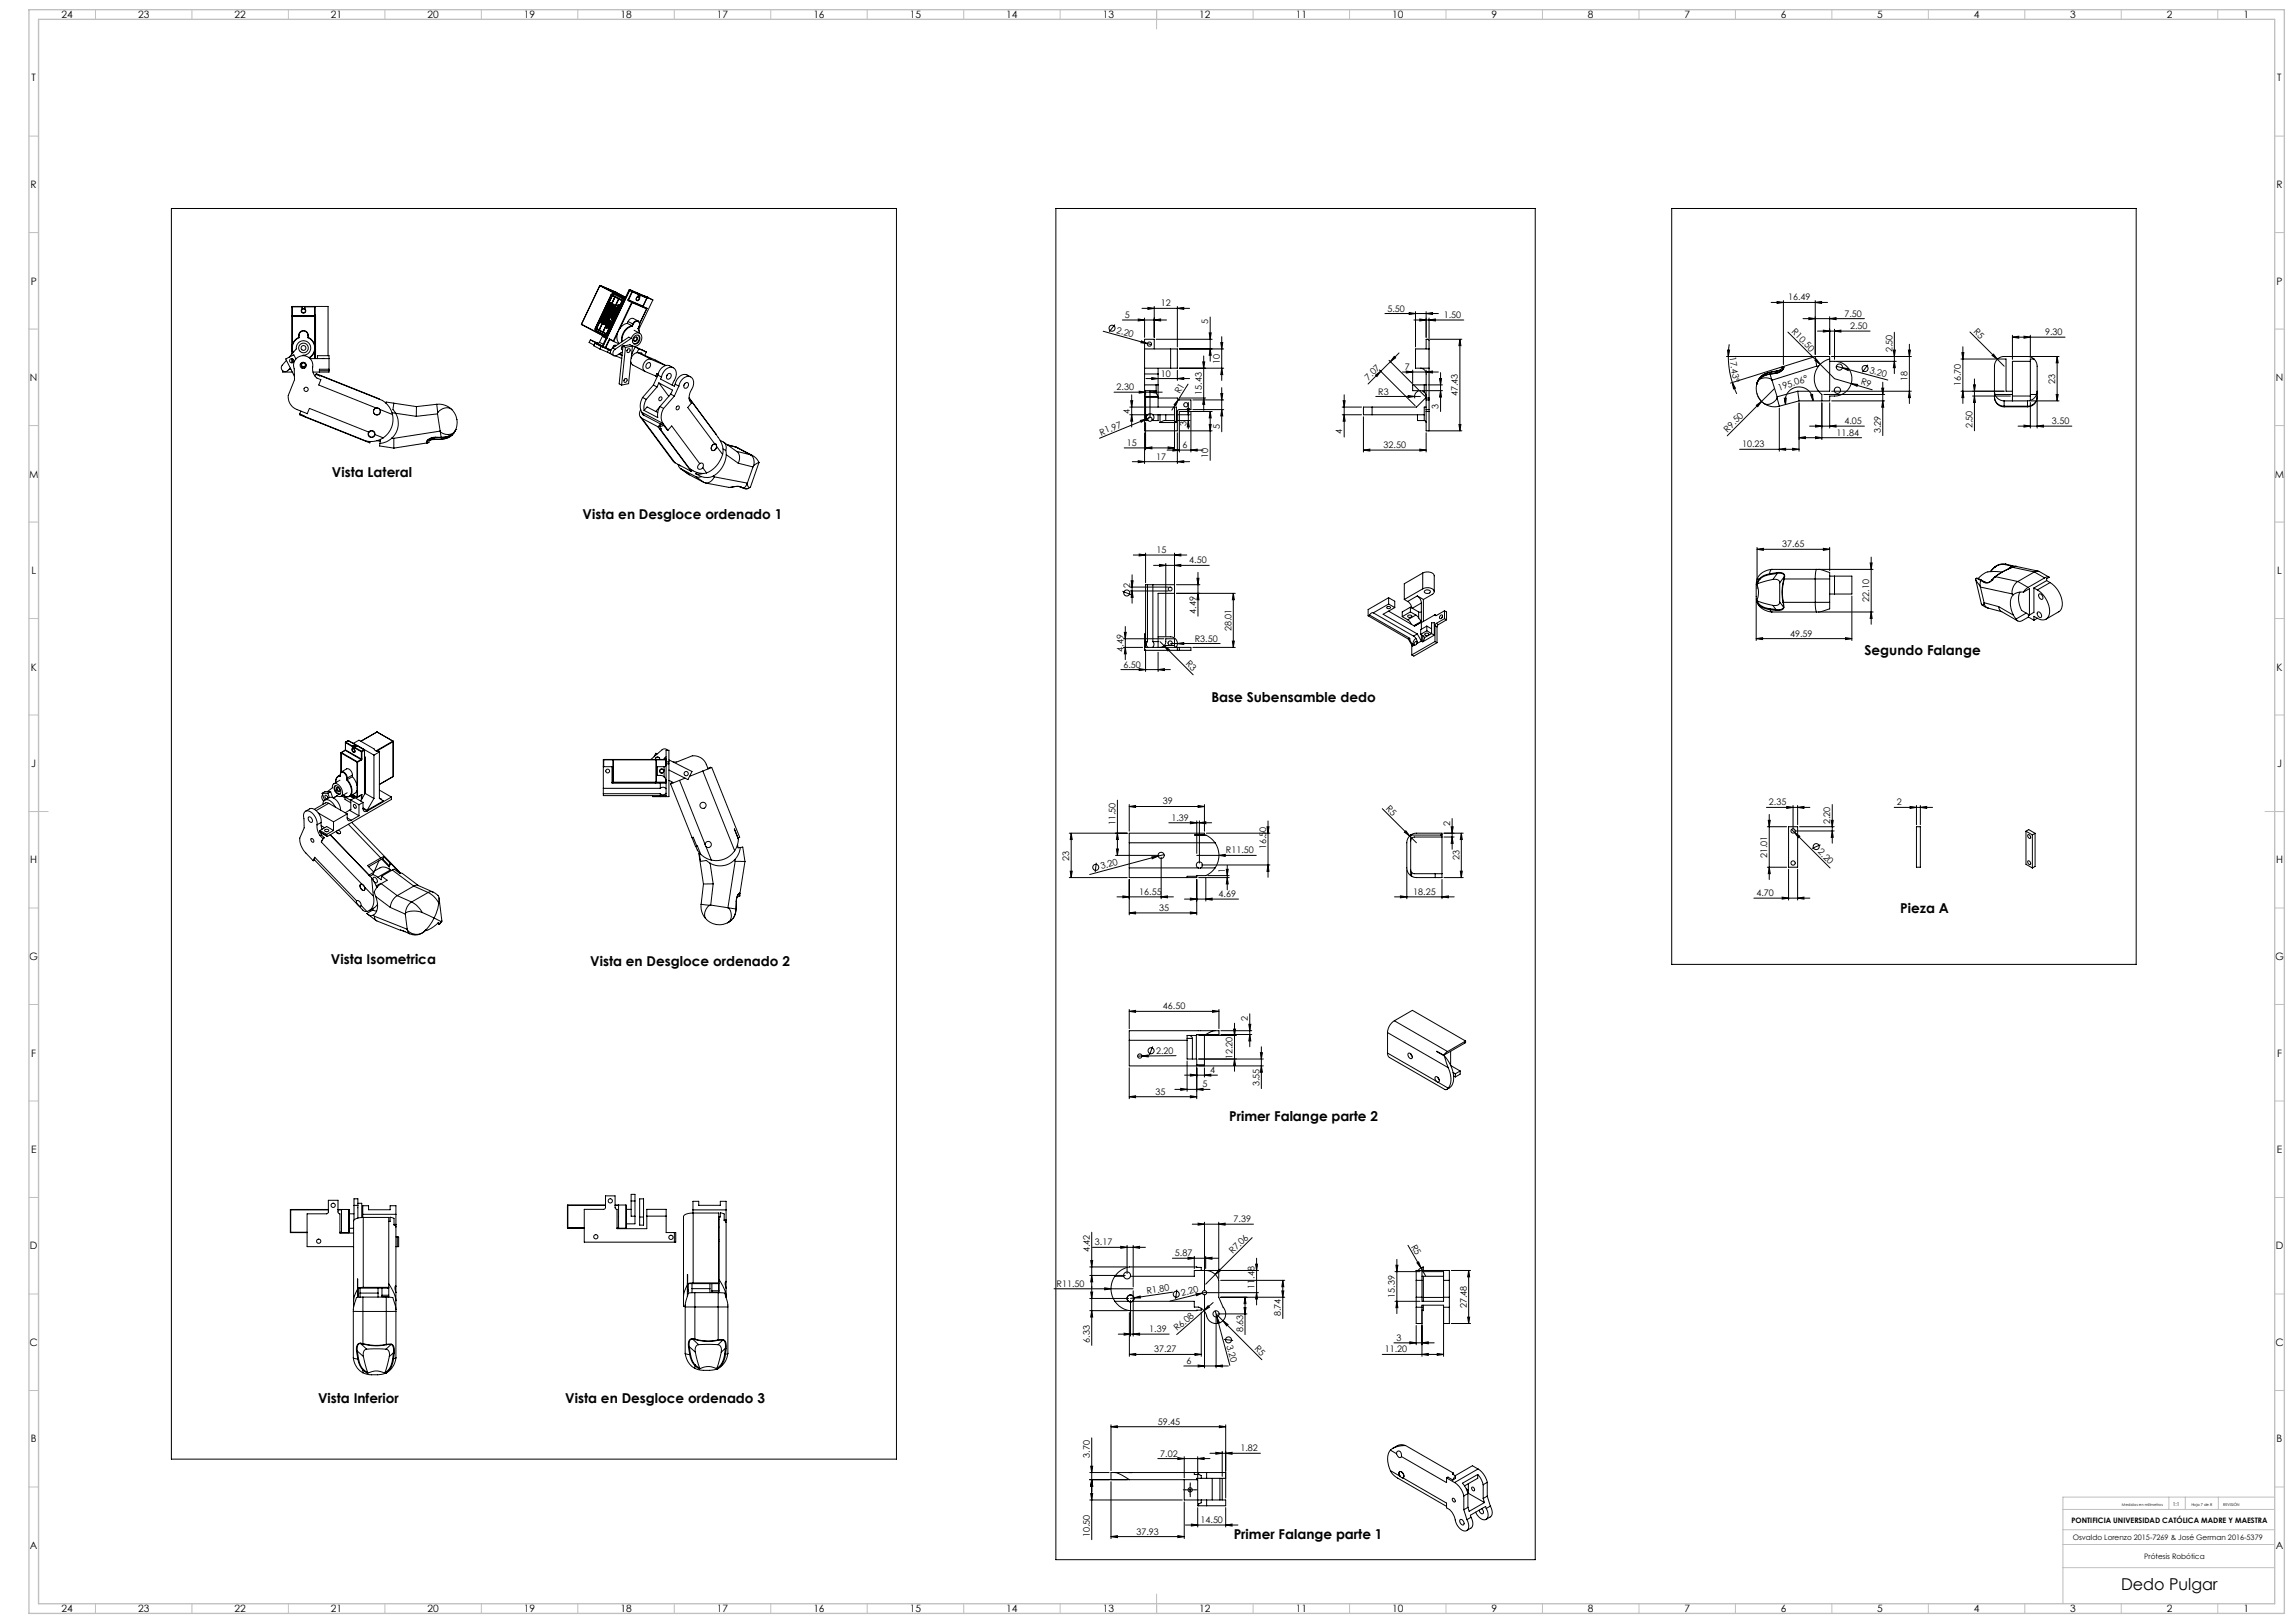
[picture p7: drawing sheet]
<svg xmlns="http://www.w3.org/2000/svg" width="1189mm" height="841mm" viewBox="0 0 1189 841" stroke-linecap="round" stroke-linejoin="round" font-family="sans-serif">
<defs><g id="words">
<text font-size="8.5" x="1099" y="824">Dedo Pulgar</text>
<g font-size="7.1">
<text x="172" y="247">Vista Lateral</text>
<text x="302" y="269">Vista en Desgloce ordenado 1</text>
<text x="966" y="339">Segundo Falange</text>
<text x="628" y="364">Base Subensamble dedo</text>
<text x="985" y="473">Pieza A</text>
<text x="172" y="499">Vista Isometrica</text>
<text x="306" y="501">Vista en Desgloce ordenado 2</text>
<text x="637" y="581">Primer Falange parte 2</text>
<text x="165" y="727">Vista Inferior</text>
<text x="293" y="727">Vista en Desgloce ordenado 3</text>
<text x="639" y="798">Primer Falange parte 1</text>
</g>
<g font-size="5.3">
<text x="32" y="9">24</text>
<text x="72" y="9">23</text>
<text x="122" y="9">22</text>
<text x="172" y="9">21</text>
<text x="222" y="9">20</text>
<text x="272" y="9">19</text>
<text x="322" y="9">18</text>
<text x="372" y="9">17</text>
<text x="422" y="9">16</text>
<text x="472" y="9">15</text>
<text x="522" y="9">14</text>
<text x="572" y="9">13</text>
<text x="622" y="9">12</text>
<text x="672" y="9">11</text>
<text x="722" y="9">10</text>
<text x="773" y="9">9</text>
<text x="823" y="9">8</text>
<text x="873" y="9">7</text>
<text x="923" y="9">6</text>
<text x="973" y="9">5</text>
<text x="1023" y="9">4</text>
<text x="1073" y="9">3</text>
<text x="1123" y="9">2</text>
<text x="1163" y="9">1</text>
<text x="16" y="42">T</text>
<text x="1180" y="42">T</text>
<text x="16" y="97">R</text>
<text x="1180" y="97">R</text>
<text x="16" y="148">P</text>
<text x="1180" y="148">P</text>
<text x="16" y="197">N</text>
<text x="1180" y="197">N</text>
<text x="15" y="247">M</text>
<text x="1179" y="247">M</text>
<text x="16" y="298">L</text>
<text x="1180" y="298">L</text>
<text x="16" y="347">K</text>
<text x="1180" y="347">K</text>
<text x="16" y="397">J</text>
<text x="1180" y="397">J</text>
<text x="16" y="447">H</text>
<text x="1180" y="447">H</text>
<text x="15" y="497">G</text>
<text x="1179" y="497">G</text>
<text x="16" y="548">F</text>
<text x="1180" y="548">F</text>
<text x="16" y="597">E</text>
<text x="1180" y="597">E</text>
<text x="16" y="647">D</text>
<text x="1180" y="647">D</text>
<text x="15" y="698">C</text>
<text x="1179" y="698">C</text>
<text x="16" y="747">B</text>
<text x="1180" y="747">B</text>
<text x="16" y="803">A</text>
<text x="1180" y="803">A</text>
<text x="32" y="835">24</text>
<text x="72" y="835">23</text>
<text x="122" y="835">22</text>
<text x="172" y="835">21</text>
<text x="222" y="835">20</text>
<text x="272" y="835">19</text>
<text x="322" y="835">18</text>
<text x="372" y="835">17</text>
<text x="422" y="835">16</text>
<text x="472" y="835">15</text>
<text x="522" y="835">14</text>
<text x="572" y="835">13</text>
<text x="622" y="835">12</text>
<text x="672" y="835">11</text>
<text x="722" y="835">10</text>
<text x="773" y="835">9</text>
<text x="823" y="835">8</text>
<text x="873" y="835">7</text>
<text x="923" y="835">6</text>
<text x="973" y="835">5</text>
<text x="1023" y="835">4</text>
<text x="1073" y="835">3</text>
<text x="1123" y="835">2</text>
<text x="1163" y="835">1</text>
</g>
<g font-size="4.7">
<text x="927" y="156">16.49</text>
<text x="602" y="159">12</text>
<text x="719" y="161">5.50</text>
<text x="583" y="165">5</text>
<text x="748" y="165">1.50</text>
<text x="956" y="164">7.50</text>
<text x="578" y="172" transform="rotate(16 578 172)">2.20</text>
<text x="626" y="168" transform="rotate(-90 626 168)">5</text>
<text x="928" y="172" transform="rotate(45 928 172)">R10.50</text>
<text x="959" y="171">2.50</text>
<text x="1023" y="172" transform="rotate(45 1023 172)">R5</text>
<text x="1060" y="174">9.30</text>
<text x="896" y="185" transform="rotate(81 896 185)">17.43°</text>
<text x="981" y="182" transform="rotate(-90 981 182)">2.50</text>
<text x="632" y="188" transform="rotate(-90 632 188)">10</text>
<text x="728" y="192">7</text>
<text x="602" y="195">10</text>
<text x="709" y="197" transform="rotate(-45 709 197)">7.07</text>
<text x="969" y="193" transform="rotate(15 969 193)">3.20</text>
<text x="989" y="197" transform="rotate(-90 989 197)">18</text>
<text x="579" y="202">2.30</text>
<text x="922" y="203" transform="rotate(-19 922 203)">195.06°</text>
<text x="964" y="199" transform="rotate(16 964 199)">R9</text>
<text x="1016" y="200" transform="rotate(-90 1016 200)">16.70</text>
<text x="1065" y="199" transform="rotate(-90 1065 199)">23</text>
<text x="612" y="204" transform="rotate(-60 612 204)">R1</text>
<text x="623" y="204" transform="rotate(-90 623 204)">15.43</text>
<text x="714" y="204">R3</text>
<text x="756" y="205" transform="rotate(-90 756 205)">47.43</text>
<text x="586" y="214" transform="rotate(-90 586 214)">4</text>
<text x="746" y="212" transform="rotate(-90 746 212)">3</text>
<text x="615" y="221" transform="rotate(-90 615 221)">3</text>
<text x="956" y="220">4.05</text>
<text x="1022" y="222" transform="rotate(-90 1022 222)">2.50</text>
<text x="1064" y="220">3.50</text>
<text x="571" y="226" transform="rotate(-22 571 226)">R1.97</text>
<text x="632" y="222" transform="rotate(-90 632 222)">5</text>
<text x="696" y="225" transform="rotate(-90 696 225)">4</text>
<text x="895" y="224" transform="rotate(-45 895 224)">R9.50</text>
<text x="952" y="226">11.84</text>
<text x="975" y="224" transform="rotate(-90 975 224)">3.29</text>
<text x="584" y="231">15</text>
<text x="613" y="232">6</text>
<text x="717" y="232">32.50</text>
<text x="903" y="232">10.23</text>
<text x="599" y="238">17</text>
<text x="626" y="237" transform="rotate(-90 626 237)">10</text>
<text x="599" y="287">15</text>
<text x="924" y="284">37.65</text>
<text x="616" y="292">4.50</text>
<text x="586" y="305" transform="rotate(-90 586 305)">2</text>
<text x="969" y="312" transform="rotate(-90 969 312)">22.10</text>
<text x="620" y="318" transform="rotate(-90 620 318)">4.49</text>
<text x="638" y="327" transform="rotate(-90 638 327)">28.01</text>
<text x="928" y="330">49.59</text>
<text x="619" y="332">R3.50</text>
<text x="582" y="338" transform="rotate(-90 582 338)">4.49</text>
<text x="582" y="346">6.50</text>
<text x="614" y="344" transform="rotate(45 614 344)">R3</text>
<text x="603" y="417">39</text>
<text x="718" y="419" transform="rotate(45 718 419)">R5</text>
<text x="917" y="417">2.35</text>
<text x="983" y="417">2</text>
<text x="607" y="425">1.39</text>
<text x="578" y="428" transform="rotate(-90 578 428)">11.50</text>
<text x="752" y="428" transform="rotate(-90 752 428)">2</text>
<text x="949" y="427" transform="rotate(-90 949 427)">2.20</text>
<text x="635" y="442">R11.50</text>
<text x="656" y="440" transform="rotate(-90 656 440)">16.50</text>
<text x="942" y="442" transform="rotate(45 942 442)">2.20</text>
<text x="554" y="446" transform="rotate(-90 554 446)">23</text>
<text x="756" y="446" transform="rotate(-90 756 446)">23</text>
<text x="916" y="445" transform="rotate(-90 916 445)">21.01</text>
<text x="571" y="450" transform="rotate(-15 571 450)">3.20</text>
<text x="635" y="452" transform="rotate(-90 635 452)">1</text>
<text x="590" y="464">16.55</text>
<text x="632" y="465">4.69</text>
<text x="732" y="464">18.25</text>
<text x="910" y="464">4.70</text>
<text x="601" y="472">35</text>
<text x="603" y="523">46.50</text>
<text x="647" y="529" transform="rotate(-90 647 529)">2</text>
<text x="599" y="546" transform="rotate(-1 599 546)">2.20</text>
<text x="639" y="549" transform="rotate(-90 639 549)">12.20</text>
<text x="627" y="556">4</text>
<text x="623" y="563">5</text>
<text x="653" y="563" transform="rotate(-90 653 563)">3.55</text>
<text x="599" y="567">35</text>
<text x="639" y="633">7.39</text>
<text x="568" y="645">3.17</text>
<text x="731" y="646" transform="rotate(60 731 646)">R5</text>
<text x="565" y="649" transform="rotate(-90 565 649)">4.42</text>
<text x="609" y="651">5.87</text>
<text x="639" y="650" transform="rotate(-45 639 650)">R7.06</text>
<text x="548" y="667">R11.50</text>
<text x="595" y="671" transform="rotate(-8 595 671)">R1.80</text>
<text x="613" y="672" transform="rotate(-14 613 672)">2.20</text>
<text x="650" y="668" transform="rotate(-90 650 668)">11.48</text>
<text x="723" y="672" transform="rotate(-90 723 672)">15.39</text>
<text x="760" y="678" transform="rotate(-90 760 678)">27.48</text>
<text x="664" y="682" transform="rotate(-90 664 682)">8.74</text>
<text x="610" y="690" transform="rotate(-41 610 690)">R6.08</text>
<text x="565" y="696" transform="rotate(-90 565 696)">6.33</text>
<text x="596" y="690">1.39</text>
<text x="644" y="690" transform="rotate(-90 644 690)">8.63</text>
<text x="724" y="695">3</text>
<text x="598" y="701">37.27</text>
<text x="636" y="697" transform="rotate(75 636 697)">3.20</text>
<text x="650" y="699" transform="rotate(45 650 699)">R5</text>
<text x="718" y="701">11.20</text>
<text x="615" y="707">6</text>
<text x="600" y="738">59.45</text>
<text x="565" y="755" transform="rotate(-90 565 755)">3.70</text>
<text x="601" y="755">7.02</text>
<text x="643" y="752">1.82</text>
<text x="622" y="789">14.50</text>
<text x="565" y="797" transform="rotate(-90 565 797)">10.50</text>
<text x="589" y="795">37.93</text>
</g>
<g font-size="3.9">
<text x="1074" y="789">PONTIFICIA UNIVERSIDAD CATÓLICA MADRE Y MAESTRA</text>
<text x="1074" y="798">Osvaldo Lorenzo 2015-7269 &amp; José German 2016-5379</text>
<text x="1111" y="808">Prótesis Robótica</text>
</g>
<text font-size="2.8" x="1126" y="780">1:1</text>
<g font-size="2">
<text x="1100" y="780">Medidas en milímetros</text>
<text x="1136" y="780">Hoja 7 de 8</text>
<text x="1152" y="780">REVISIÓN</text>
</g>
</g></defs>
<g fill="none" stroke="#000" stroke-width=".52">
<path d="M89 108h376v648h-376zM547 108h249v700h-249zM866 108h241v392h-241zM151 159v5M151 159h.1M151 159h6M151 159h19v25M157 159h.1M157 159v1M158 159h.1M158 159v1M158 159h5"/>
<path d="M163 159h.1M163 159v5M311 148h.1M311 148l-10 20M311 148l13 7M311 148l8 3M314 160l1 1M314 160h.1M314 160h1M315 160h.1M315 159v1M315 159h.1"/>
<path d="M315 158h.1M315 158l1 1M316 159h.1M316 157h.1M316 158h.1M316 157h1M316 158h1M316 157l-1 1h1h-1M316 158v1M316 159v1h2M317 158h.1M317 153l1-1 5 3v1l-8 17-1 1"/>
<path d="M317 153h.1M317 153l-8 17M317 157h.1M317 157v1M317 159h.1M317 159h1M317 159l1 1M317 157l2 1M317 157v1h1h-1v1l1 1-2-1M317 153l-8 17 5 3M317 153l6 3M318 153h.1"/>
<path d="M318 153h-1M318 153l1 1-9 17-1-1M318 160h.1M318 159h.1M319 151h.1M319 151l5 3M319 158h.1M319 158l-1 1M319 160h.1M319 154l2 1-9 17-1-1zM319 159l1 1M319 159a.7 .7 0 0 0-1 1 .7 .7 0 0 0 1 1l1-1"/>
<path d="M319 159h.1M319 158l2 1v-1M319 158l1 2M320 160h.1M321 155l1 1M321 155l-8 17M321 155l-5 11h1M321 158h.1M321 158l-1 2M323 156h.1M323 156l-9 17M324 155h.1"/>
<path d="M324 155l-10 20M326 155v1M326 155h.1M326 156l1 1M326 155l7 4M326 156h.1M326 156l2 1M326 156l7 3M326 150l9 4M326 150l-1 4M326 150l3 1M326 150v1"/>
<path d="M326 150l-14 29M326 151l-13 28M326 151h2M327 150h-1M327 150l-1 1M327 150l3 2M327 150l1 1M327 150h.1M327 157h1M327 157l-6 13M328 151h.1M328 151l-2 4"/>
<path d="M328 157h.1M328 157h-1M328 157l7 3M328 157l-7 13M328 151l3 1M328 151l3 2M329 151l9 4M329 151h.1M330 152h.1M330 152h1M330 152l2 1M331 154h-1v2l1-1v-1"/>
<path d="M331 152h.1M331 154a1 1 0 0 0-1 1 1 1 0 0 0 1 1l1-2M331 154h.1M331 152l3 2M331 152v1M331 153h.1M331 153v1M331 153h1M331 154h1M332 154h-1M332 153h.1M332 153l-1 1"/>
<path d="M332 153l3 1M332 153v1M333 159h.1M333 159l2 1M334 154h.1M334 154h1M335 160h.1M335 154h.1M335 154l3 1M335 154l-2 5M338 155l-7 16M592 160h25"/>
<path d="M595 159l3 1h-3zM598 159v16M610 160l4-1v1zM610 159v21M918 157h29M921 156l3 1h-3zM924 156v33M941 157l3-1v1zM941 156v28M151 179v3M151 179h.1M151 164h.1"/>
<path d="M151 164v15M151 164h12M155 174a2.5 2.5 0 0 1 2-3 2.5 2.5 0 0 1 3 3M155 174h.1M155 175a6 6 0 0 0-3 8M155 175h.1M155 174v1M155 174a2.3 2.3 0 0 1 2-3 2.3 2.3 0 0 1 3 3M157 160a1.2 1.2 0 0 0-1 2 1.2 1.2 0 0 0 2 0 1.2 1.2 0 0 0 0-2M157 160h.1M157 160a1 1 0 0 0 0 2 1 1 0 0 0 1 0 1 1 0 0 0 0-2M157 160h1"/>
<path d="M158 160h.1M160 174h.1M160 175a6 6 0 0 1 3 5 6 6 0 0 1-3 5M160 174v1M160 175h.1M160 175a6 6 0 0 1 0 10M163 164v15M163 164h.1M163 179v3M163 163l1 23M301 168h.1M301 168l13 7"/>
<path d="M306 176l-1 1 3 2M306 176l6 3M306 176l4 2M308 178l4 2M308 178v1l3 2M309 170v1M309 170h.1M309 171h.1M309 171l5 3M309 178h.1M309 178l3 1M311 171h.1"/>
<path d="M311 179l2 1zM311 177l-2 1M311 177l2 1M311 167h.1M311 167h1M312 180l3 1M312 180l-1 1M312 167h-1M312 166v1M312 166h.1M312 166l-1 1h1M312 167h.1"/>
<path d="M312 164l1 1M312 164h.1M312 174l2 1M312 174l3 1M312 174l-1 3M312 179v1M312 179l1 1M312 179h1M313 164h.1M313 179v1M313 179l1 1M313 172h.1"/>
<path d="M313 180h1M313 172l1 1M313 165h.1M313 165l-1 1M313 178v1M313 167v1M313 167h.1M313 168h.1M313 163v1M313 163h.1M313 162v1M313 162h.1"/>
<path d="M314 163h-1M314 163h.1M314 166l-1 1v1l1-1M314 166h.1M314 162l-1 1M314 166l-1 1M314 162v1M314 162h.1M314 174h.1M314 165h1h-1M314 165h.1M314 167h.1"/>
<path d="M314 161h.1M314 167l-1 1M314 175l-1 3M314 175h.1M314 173h.1M314 167v1M314 168h-1M314 168h.1M314 169l1 1M314 169h1v1M314 169h.1M314 161h1"/>
<path d="M314 175h1M315 170h.1M315 161h.1M315 165h.1M315 163h.1M315 165h-1a.9 .9 0 0 0 0 1 .9 .9 0 0 0 1 0M315 166h.1M315 167v2M315 167h.1M315 160v1M315 167l1 1M315 169v1"/>
<path d="M315 169a.7 .7 0 0 0-1 0 .7 .7 0 0 0 1 1M315 169h.1M315 163a.8 .8 0 0 0 0 1 .8 .8 0 0 0 1 0M315 165v1M315 166v1h1M315 164h1h-1M315 164h.1M315 166h2M316 167h.1M316 169h-1M316 169h.1M316 162h.1"/>
<path d="M316 168v1M316 168h.1M316 161h1l-1 1M316 161v1M316 161h.1M316 166v1M316 163l-1 1v-1M316 163v1M316 163h.1M316 176h.1M316 176l2 1M316 176l-2 4"/>
<path d="M316 164h.1M316 164h-1M316 164l1 1M316 160l-1 2h1M317 166h.1M317 166l-1 1M317 160h.1M317 160v1M317 164h.1M317 165h.1M317 162h-1M317 162h.1"/>
<path d="M317 163v1M317 163h.1M317 161v1M317 161h.1M318 163l-1 1zM318 163h-1v1M318 163v1M318 163h.1M318 177h.1M318 162h.1M318 164h-1M318 164h.1"/>
<path d="M318 162h1M318 162v1M318 177l3 1M318 161h.1M318 161h1M318 161l1 1M319 162h.1M319 161h.1M319 179h-1v1M319 161h-1v1h-1l1 1M320 173h.1M320 173l-2 4"/>
<path d="M320 173v3l1 2M320 171v2M321 170l-1 1M321 170h.1M323 179l-1 1M323 179l1 1M323 179l-2 20 1 1M324 179a1.1 1.1 0 0 0-2 1 1.1 1.1 0 0 0 1 1M325 168h-2l-2 2M325 168l3 1M326 167l2 1M326 167l-1 1"/>
<path d="M327 175a2.8 2.8 0 0 1 2-2 2.8 2.8 0 0 1 4 1 4 4 0 0 1-5 5M327 175l-8 6M327 175h-1l-8 5M328 169a8 8 0 0 0-6 8M328 169h.1M328 169a7 7 0 0 0-5 8M328 179l-4 1M328 179l-1 7M328 179h-1h-4M328 168h.1M328 168v1M328 168a1.8 1.8 0 0 1 3-2 1.7 1.7 0 0 1 0 3"/>
<path d="M329 171l3 2M329 174a1.8 1.8 0 0 1 2 0 1.8 1.8 0 0 1 0 3 1.9 1.9 0 0 1-3 1 1.9 1.9 0 0 1 0-3zM329 180l-2 4M329 180l6 2M329 180l2 1M330 175a1.4 1.4 0 0 1-1 2M331 166l1 1-1 2M331 166l-3-1-2 1v1M331 166h-2l-1 2M331 174a2.8 2.8 0 0 1 0 3 2.8 2.8 0 0 1-3 1M331 170h.1M331 170v3v-3"/>
<path d="M331 169v1M331 169h.1M335 160l-3 8M572 172l23 6M578 168l-3 4M582 166h23M590 165l3 1h-3zM592 177l3 1h-4zM593 165v10M595 178l2 1M598 166l4-1v1zM599 176h29"/>
<path d="M627 172h1l-1 4zM627 164v23M633 177h1l-1 4zM633 174v23M718 162h28M730 162h4l-4 1zM733 166h26M734 161v19M736 165l3 1h-3zM739 162h3v1zM739 161v14M741 166l3-1v1z"/>
<path d="M741 165v11M741 176h17M757 176v47M757 176v3h-1zM896 178v7M927 172l16 17M935 165h31M938 165h3l-3 1zM942 172h27M945 171l3 1h-3zM948 165h4v1zM948 164v20"/>
<path d="M951 172l3-1v1zM951 171v15M982 172v22M990 178v31M1017 180v29M1021 172l14 14M1043 175l3-1v1zM1043 174v12M1043 175h27M1049 174l3 1h-3zM1052 174v11M147 192v1h5"/>
<path d="M148 187l-2 2a2 2 0 0 0 0 3 2 2 0 0 0 3 0l1-1M150 191h1M151 186h1M151 186v2M151 182h.1M151 182v1M153 186l-1-2-4 2 5 9M157 190a1.2 1.2 0 0 1-1-2 1.2 1.2 0 0 1 2 0 1.2 1.2 0 0 1 0 2M157 190h.1M157 190v1M157 190a1 1 0 0 1 0-2 1 1 0 0 1 1 1 1 1 0 0 1 0 1M157 184a4 4 0 0 0 4-3 4 4 0 0 0-4-4 4 4 0 0 0-3 4l-4 4"/>
<path d="M158 190h.1M158 190h-1M158 190v1M161 186h10M163 195l1-1 2 1 32 13 4 3 1 4M163 182v4M164 194l32 13M165 186v-2h6v8M166 192v1M166 192h5M167 186h1M171 192v1h-9"/>
<path d="M171 191h-5v1M311 181l4 2M314 180h.1M314 180l3 2-2-1M314 180l3 1M315 183h1M315 181v2M316 183h1M316 182v1M318 180a2.2 2.2 0 0 0-1 4h1M318 180l1 1M319 181a1.7 1.7 0 0 0-1 2 1.7 1.7 0 0 0 2 1l3-2"/>
<path d="M319 184l3 2M321 183l1 1h-1M321 183v1M321 183h.1M321 183h1M322 183l-1 1M322 183h-1M322 183h.1M324 196l-1 1M324 180l-2 20M325 181v1M327 188h.1"/>
<path d="M327 188l-1 11-4 1M327 185h.1M331 183a4 4 0 0 0-4 2 4 4 0 0 0 1 4l6 3M331 183l6 3M331 183l14 6-8-3M331 181l-1 2M331 181l4 1M332 183l1 1M335 182l-1 2M335 189a1.2 1.2 0 0 1 2-1 1.2 1.2 0 0 1 0 2 1.2 1.2 0 0 1-2 0 1.2 1.2 0 0 1 0-1zM337 186a4 4 0 0 0-3 2 4 4 0 0 0 0 5l6 2M339 200l2 1"/>
<path d="M339 200l-6 6M340 195h1M341 194l-2 6M341 194l2 1M341 194l-1 1M341 198l8 4-1 2M341 198v3M341 198l6 7M343 195a5 5 0 0 1 7-4 8 8 0 0 1-2 9M343 195l-1 1 7 4 1-1M346 194v1M346 194a1.2 1.2 0 0 1 2 0 1.2 1.2 0 0 1-1 2 1.2 1.2 0 0 1-2 0 1.2 1.2 0 0 1 1-2z"/>
<path d="M349 191a5 5 0 0 0-5-1 5 5 0 0 0-3 4M350 199l2 1M355 199a1.2 1.2 0 0 1 2 0 1.2 1.2 0 0 1-1 2 1.2 1.2 0 0 1-2 0 1.2 1.2 0 0 1 1-2zM355 199l-1 1M358 195a5 5 0 0 0-5 0 5 5 0 0 0-3 4M593 191v3M593 194v8M593 199h6M593 181h14M593 191h14M593 194h7M594 196h23"/>
<path d="M597 196h3l-3 1zM598 181v-5h-5v15M599 199h1M599 199v3M600 191v3M600 194v17M607 181h3v10h-3M607 181v10M610 196h4v1zM610 192v5M611 181h23M611 191h23"/>
<path d="M616 199l-5 8M623 188h1v3zM624 184v29M627 181l1 3h-1zM633 191l1 3h-1zM713 194l3-2-2 3zM715 192l18 18M716 192l-7 7M720 187l18 18M721 187l-5 5M723 185l-2 2zM725 183l-4 4"/>
<path d="M727 193h19M729 192l3 1h-3zM732 192v6M736 191l2 1 1 1v13M738 199h1M738 199h-6v3l5 1h1M738 199v4M739 193l3-1v1zM739 192v1M739 181v-5h1l1 1v29M740 199h8M741 181h-7v10h7"/>
<path d="M746 196h1v3zM747 193v20M895 185h45M895 181h1v4zM896 185v8l2 5M898 198l1 3h-1zM898 198l2 6M911 199a8 8 0 0 0 6 11l2-1 2-3M911 199h.1M911 198v1M911 198h.1M912 196l-1 1"/>
<path d="M912 196l-1 2M912 196h.1M917 193l-3 1-2 2M917 193h.1M917 194a8 8 0 0 0-6 4M917 194l1 3M917 194l-4 1-2 3M917 194h.1M918 197a5 5 0 0 0-7 1M918 197l3 9M920 193l-3 1M920 193h.1"/>
<path d="M921 192l-4 1M921 192h.1M921 192v1M921 192h2zM923 190l-26 9M924 190l-2 3-3 1M924 190h.1M924 191l-1 2h-3M924 190v1M924 191h.1M924 190l1 1M924 191v1"/>
<path d="M925 191l-2 1-3 1M925 191h-1M941 187v-1l2 3zM941 185l1 5M941 185h7v1M941 185l-17 5M942 190l-24 7M942 190h1M943 190a11 11 0 0 0 1 15v3M943 189l8 7 8 3M948 186l-3 1-2 3M948 187h3a9 9 0 0 1 9 9 9 9 0 0 1-9 9h-3v3h-16"/>
<path d="M948 186v17h-16M952 190l3 1M952 187h31M955 191h3v1zM955 191l23 6M959 199h4v1zM959 199l11 3M968 189l-3 4M976 198v28M981 181h1v4zM982 187v4h-1zM989 181h1v4z"/>
<path d="M991 185h-42M1016 186h18M1017 183h1l-1 3zM1023 199h1l-1 4zM1023 196v27M1033 184v-1l2 3zM1035 186l4 4M1035 186l3-1h13l3 1M1035 186a15 15 0 0 0-1 11v6M1035 186h5v17h3M1052 185h15M1052 187h-9v18"/>
<path d="M1052 187v18M1054 186a15 15 0 0 1 2 11v6M1054 186h-2v1M1066 185l1 3h-1zM1066 185v23M156 215h-1l37 14M156 213l-1 2 2 1 33 13h5l4-2M195 211l-30-11 1-3a6 6 0 0 1-4-8 5 5 0 0 0-6-5 5 5 0 0 0-3 7v6l-4 8a7 7 0 0 0 5 7l5 2 1-2 31 12M195 211a1.8 1.8 0 0 0-1 3 1.8 1.8 0 0 0 2 1 1.8 1.8 0 0 0 1-3M195 211l2 1M197 212l6 3M200 209v-1l16 3"/>
<path d="M203 214l13 2M203 215a12 12 0 0 1-4 12M204 209a6 6 0 0 0 2 6 11 11 0 0 1-3 12M216 211v5M226 209l1 5M226 209a10 10 0 0 1 8 3M226 209l-10 2M227 214l1 9M227 214l-11 2M227 214h.1M234 212a5 5 0 0 0-7 2M234 212a10 10 0 0 1 2 11"/>
<path d="M332 216l18 24M332 212l-1 3 2 2M333 217l8 4M333 217l17 23M333 214l11 5M333 214l1 1M333 214v1l9 5M333 206a7 7 0 0 0 0 8M333 206l2 1M334 213l1-2 6 3M335 207l-1 3v3M341 201l-6 6"/>
<path d="M342 211l-2 2M342 211l-1 3v2l-7-3M342 211l2 1M342 220l-1 1M342 220h1M344 219l2 4M344 212a7 7 0 0 0 0 7M348 204l-6 7M348 204l2 1M350 205l-6 7M352 200a4 4 0 0 1 2-4 4 4 0 0 1 5 0 8 8 0 0 1-2 8v3l1 2-2 2 15 19M352 200l-2 5"/>
<path d="M357 206l16 22 2 3v4M577 203h25M586 215h11M586 211h7M586 208h1v3zM587 215v3h-1zM587 205v16M590 203h4l-4 1zM591 218l3-1-3 2zM593 202v3M593 205v18h17v-10l1-1h6v-5h-6l-1-1h-10M593 202h6"/>
<path d="M594 202v3M594 211h15M594 219v14M594 217l-24 10M596 203h3v1zM596 202v14M596 216l-2 1M598 215v2l-1 1h3v-3M598 215h11M599 202l1 3h-7M600 206h-6v12h1a2 2 0 0 1 0-3 2 2 0 0 1 3 0M601 215v4"/>
<path d="M601 219h9M604 218l-3 1M604 218h5l1 1M604 215v3M609 211h1v8M609 211v22M610 215h7M610 218h7M611 207l-2 3zM611 207l-4 5M611 206h14M615 212h1v3z"/>
<path d="M616 218v3h-1zM616 209v13M617 213v21M618 212h16M618 207h16M624 206v4h-1zM627 220h1l-1 3zM627 213v26M627 213l1 4h-1zM628 213h-17v21M633 204h1l-1 3zM633 201v23"/>
<path d="M633 212l1 4h-1zM696 215h10M696 211h10M696 208h1v3zM697 205v21M697 215v3h-1zM707 216v18M711 211v4M713 205h23M730 205h3l-3 1zM735 215v3h3M735 203a3 3 0 0 0-2 3"/>
<path d="M737 202h11M738 218l1 1M738 203l1 2M739 212v1M739 206v1M739 211h-1v7M739 206l-5 5h-27v4h31M739 207v5M739 213v10h19M739 213h2M739 206h2M739 212h2"/>
<path d="M739 207h2M741 212v1M741 206v1M741 207v5M741 213v10M747 202v4h-1zM756 220h1v3zM910 210l3-2-2 3zM911 205l3 4M913 208l-18 18M914 209l4 2 4-1M920 201l-7 7"/>
<path d="M921 206l1 4M921 206h.1M922 211v23M925 206h1l-1 4zM932 203v5M932 203l-11 3M932 208l-10 2M932 209v25M938 205l1-1 1 4zM940 208a7 7 0 0 0-8-7 7 7 0 0 0-7 9M944 209v19M945 204h32"/>
<path d="M948 209v13M949 208h28M949 203h42M975 201h1v3zM976 208v3h-1zM990 203v3h-1zM1016 203h23M1017 203l1 3h-1zM1022 205h20M1023 205l1 4h-1zM1034 203v1M1034 203v3"/>
<path d="M1034 206a5 5 0 0 0 5 5M1034 206l2 3 3 1M1034 204l2 3 3 1M1034 204h9M1039 210v1M1039 208h12M1039 211h12M1039 210h12M1039 208v2M1043 205v3M1043 205h9M1051 210v1"/>
<path d="M1051 208v2M1052 208h15M1052 209v13M1052 207l-1 1M1052 205v2M1052 204h4M1056 204l-2 2-2 1M1056 206a5 5 0 0 1-5 5M1056 206l-2 3-3 1M1056 203v1M1056 206h.1M1056 203v19"/>
<path d="M1066 204h1l-1 4zM191 224a1.8 1.8 0 0 1 2-1 1.8 1.8 0 0 1 1 2M191 224a1.8 1.8 0 0 0 1 3 1.8 1.8 0 0 0 2-2M194 225l5 2M195 228l2 1M197 230v1l7 1M197 228v2M203 227l-3 2-3 1M203 227h1M204 227v5M221 229v1M221 230l-17 2"/>
<path d="M221 229h.1M222 228l-1 1M222 228h.1M222 229l-1 1M222 229h.1M222 229h-1M225 228h-2h2M225 228h.1M225 227v1M226 227l-4 1M226 227h3M226 227h-3l-2 2"/>
<path d="M226 227h.1M227 227h-4l-1 2M228 223l1 4M228 223l-24 4M229 227h.1M229 228h-4M229 228h.1M234 225h.1M234 225l-2 2-3 1M235 225h-1M235 224l-1 1M236 224a9 9 0 0 1-7 3"/>
<path d="M236 224l-3 2-4 1M236 224h-1M236 224l-1 1M236 223a5 5 0 0 1-8 0M236 223v1M236 223h.1M341 221l17 23M342 221l1 1h-1M342 222l16 21M342 222h.1M344 220l-2 1M344 220l2 2"/>
<path d="M344 220h-1l-1 1M346 222v1M346 223h.1M346 223l2-2 15 19M350 240l8 4M369 231a1.3 1.3 0 0 1 2 0 1.3 1.3 0 0 1 0 2 1.4 1.4 0 0 1-2 0 1.4 1.4 0 0 1 0-2zM371 230a1.7 1.7 0 0 0-2 2 1.7 1.7 0 0 0 1 1l1-2M371 230v1M371 230h.1M371 225h.1M371 231l4 4M373 228l2 1a4 4 0 0 1 1 4"/>
<path d="M375 235a15 15 0 0 1-9 10M375 233h1M375 229l7 5a5 5 0 0 1 1 6M376 233v3M376 236a14 14 0 0 1-6 11M376 236l7 4M377 230l4 1M377 231l4 1M381 231l1 1M381 231v1M381 232h1M381 232l8 4"/>
<path d="M382 234l7 2M382 232l8 4M389 236a5 5 0 0 1 2 5M389 236h1M390 236l2 1 1 3M393 240l-2 1M393 240l-4 13a1.8 1.8 0 0 1-2-3M583 232h26M587 239h30M590 239h3l-3 1zM593 224v16M594 232h3v1z"/>
<path d="M605 233h19M605 232h4l-4 1zM608 233h3l-3 1zM610 239h4v1zM610 224v16M611 223h17M617 233h4v1zM707 233h3v1zM707 233h32M736 233h3l-3 1zM739 224v10M902 233h30"/>
<path d="M922 233l4-1v1zM929 232l3 1h-3zM932 227l4-1v1zM932 227h33M938 221h28M941 220l3 1h-3zM941 226l3 1h-3zM948 221l4-1v1zM1046 221h28M1049 220l3 1h-3zM1056 221l3-1v1zM352 241l1 2 8 4"/>
<path d="M352 241h1M352 241h.1M353 243l4 3M353 241h.1M357 246h.1M357 246l8 4M358 243l5 2h3M358 243l1 1M359 244h.1M359 244h-1M361 247h2M361 247l4 3"/>
<path d="M361 246l2 1M361 245v1M363 240a1.3 1.3 0 0 1 2 0 1.3 1.3 0 0 1-1 2M363 240a1.6 1.6 0 0 0-1 3 1.5 1.5 0 0 0 2-1M364 242l2 3M364 245l-3 1M366 250l13 2M370 247h-3h-4M370 247h.1M370 247a4 4 0 0 1-5 3M370 247l17 3M383 240l7 2"/>
<path d="M384 252h-5M384 252l1 1M384 252h.1M384 252l2 1M385 253h2M386 253h-1M387 250l-1 3M389 253h-2h-1M390 242l-3 8M391 241l-1 1M587 298v15M587 288h28"/>
<path d="M590 287l4 1h-4zM594 287v15M598 293h29M601 292l3 1h-3zM604 292v38M609 288l3-1v1zM609 287v43M609 293l3-1v1zM620 300h1v3zM621 297v22M737 297a4 4 0 0 1 6 1v9M737 297v8"/>
<path d="M737 297l-9 5v9M911 285l3-1v1zM911 284v21M911 285h37M917 297v1M917 297l-3 1-2 2M917 298l-3 1-2 1M918 295l-1 2M918 295a9 9 0 0 0-7 5M918 295h53M921 297h-4M921 297h1a2.4 2.4 0 0 1 3 2"/>
<path d="M921 297h.1M921 297h3l1 2M921 297l-4 1M921 297l-2 3M925 300l-1 6v6M925 300h.1M925 299l-3 3M925 299v1M925 299h.1M942 295l-1 4v14l1 4M943 295l3 1a2.7 2.7 0 0 1 2 4M945 284l3 1h-3z"/>
<path d="M948 299h3M948 284v12M951 299h9v9h-9M951 299v9M969 292h1v3zM970 289v34M1024 300l3 1M1024 300v1l2 3M1034 294l-2 2M1034 294h.1M1034 299l-1 1M1034 299h.1"/>
<path d="M1034 299l12 2M1038 296a11 11 0 0 0-12 3l-1 1M1039 292h.1M1039 293h4M1039 293h-3l-2 1M1040 292h-3l-3 2M1040 292l3 1M1040 292l-1 1M1040 292h.1M1043 293l1 1M1043 293l-2 2M1043 293h.1"/>
<path d="M1043 293h2M1043 294l-9 5M1043 294h.1M1043 294l11 2M1044 294h-1M1044 294h.1M1045 293l-1 1M1045 293h.1M1045 293l11 3M1054 296h3l5 3M1054 296l-8 5M1054 296l6 3"/>
<path d="M1060 299l-9 5M1062 299h-2M1062 299l-1 1v1M582 306l4 2M586 304h20M586 306h20M586 301h1v3zM587 306v4h-1zM595 303h3M595 303h-1v32M595 303v29M598 303h11"/>
<path d="M598 303v29M609 307h-9v28M610 307h30M610 303h12M621 307v4h-1zM639 307v28M639 307l1 4h-1zM709 319l21 12M710 319h-1M710 319l21 12M712 318h-1l-1 1M712 318l21 12"/>
<path d="M719 315a.8 .8 0 0 1 1-1 .8 .8 0 0 1 0 1h-1zM720 317l13 7 4-2M720 313l-8 5M720 313l3 2M720 310l-11 6v3M720 310v3M720 310l3 2v3M723 315l-6 3 18 10M727 320l3 1M728 311l2 1M730 312l1 1 1 2M730 319a1 1 0 0 1 1-1 1 1 0 0 1 0 2 1 1 0 0 1-1 0z"/>
<path d="M731 317l3 2M731 315v2M731 315l4 2M731 317l-4 3M731 315l-4 2v3M734 319l1 1M734 319l-4 2M735 309l1 2 1 1M735 309l3 2M735 309l-5 3M735 317h2M735 317v3"/>
<path d="M737 312v14M737 312l-5 3M737 305a4 4 0 0 1 6 2l-5 4M737 305l-9 6M738 311v11M739 306a1.4 1.4 0 0 1 1-1 1.4 1.4 0 0 1 1 2 1.4 1.4 0 0 1-2 1 1.4 1.4 0 0 1 0-2zM744 319h.1M744 319l-7 4M747 319a.9 .9 0 0 1 1 1 1 1 0 0 1-2 0zM748 320h-1M749 316l-5 3M749 316v5"/>
<path d="M749 316l1 1v4M910 310v22M911 312h.1M911 302a12 12 0 0 1 0 10M911 302h.1M911 300h1M911 312a9 9 0 0 0 7 5M911 300l-1 3 1 9M911 312l2 3 4 1M911 311l8 3M911 311v1M911 312l3 2 4 1"/>
<path d="M912 300h.1M912 300l-1 2M917 316l1 1M917 316h3M918 315l-1 1M918 315l2 1M918 317h53M919 300h2l1 2M919 300l-8 2M919 314l1 2M920 316h.1M922 302v10"/>
<path d="M922 312l2 3M922 312a2.5 2.5 0 0 1-3 2M924 312v3M924 312l1 3M924 312h.1M924 312h24M924 315h1M924 315l-1 1h-3M925 315l-2 1h-3M925 300h23M948 312v1a2.4 2.4 0 0 1-2 3l-3 1M948 300v12"/>
<path d="M948 308h3M960 309v23M970 317v3h-1zM1024 300l3 13 1 1v-1M1026 304l17 4M1026 304l2 8M1027 301l-1 3M1027 301l1 1M1027 301h.1M1027 301l2 1M1027 313l3 2M1028 312v1"/>
<path d="M1028 313l2 2M1028 312l8 2M1029 302h-1M1030 315l8 2M1033 300a3 3 0 0 1-4 2M1033 300h.1M1033 300l-3 2h-2M1036 314l1 3 9 5M1036 314l8 5M1043 308h1M1044 319l1 2M1044 308a9 9 0 0 0 0 11"/>
<path d="M1046 301a7 7 0 0 0-3 7M1046 301l5 3M1047 307a11 11 0 0 0 1 9l4 3M1049 307h-3l-2 1M1049 307l3-2v14M1050 318l-5 3M1051 304l-2 3M1051 320l-4 2h-1l-1-1M1051 320l3 1M1051 318v2M1054 305l2 1M1054 305v12l-2 2"/>
<path d="M1056 306a12 12 0 0 1 5 14l-2 1-3-1M1056 317a1.5 1.5 0 0 1 2 1 1.5 1.5 0 0 1-1 2l-1-1zM1057 308a1.5 1.5 0 0 1 2 1 1.5 1.5 0 0 1-1 2l-1-1zM1061 301l-7 4M1061 301l2 1M1063 302a12 12 0 0 1 5 14l-8 5M1063 302l-7 4M582 331h21M582 335h10M583 328h1l-1 3zM583 325v17M583 335l1 4h-1z"/>
<path d="M593 332v3M593 335v2h17M593 335h17M593 332h2M594 328h-1v4M594 336v12M595 332l-1 2 1 1M598 332v2l-1 1M598 332h2M600 338v10M600 330h7a4 4 0 0 1 3 5M601 332l17 18"/>
<path d="M603 335h.1M603 335l3 2h-1zM603 334l-2 1M603 334l1-3h5v3M603 334h6M607 333h25M609 334l1 1M610 333h4v1zM610 335h1M610 337h1M610 335v2M611 335v2"/>
<path d="M611 335h6v2h-6M618 335h22M639 332h1l-1 3zM730 321l1 2M731 331v2l2 1-1 1-2-4M731 331h-1M732 334v5M733 330l1 1 1 2 2-1M733 333a1 1 0 0 1 2 0 .8 .8 0 0 1-1 1h-1zM734 331a2.4 2.4 0 0 0-1 3M734 333v1M735 328l-2 2"/>
<path d="M735 328l2 4M735 320l2 2-4 2M736 329h1M737 329v3M737 329l1 1M737 329v4M738 330l-1 3M739 328a.9 .9 0 0 1 1 0 .9 .9 0 0 1 0 1h-1zM740 324v3M740 327l-4 2M740 324l-4 2v3M740 327l2 1"/>
<path d="M740 324l2 2M742 328l1 1M742 328v-5h1v6M742 328l-4 2M743 329l-6 4M744 324v8M744 332l-12 7M744 332l1 1M744 324l1 1M744 323v1M744 323l2 1M745 325v8"/>
<path d="M745 333l-12 7-1-1M746 324l-1 1M749 321l-5 2M749 321h1M750 321l-4 3M910 331l4-1v1zM910 331h50M957 330l3 1h-3zM1056 320l-2-1v2M1056 320l-2 1M581 347h26M590 346l4 1h-4z"/>
<path d="M600 347l4-1v1zM195 379h.1M195 379l-8 5M195 379l9 5M177 390h.1M177 390v10M177 390l8 5M177 400l-1 1M177 400l3-2a2.9 2.9 0 0 1 3 4M177 400a2.9 2.9 0 0 1 3 3M179 389l-2 1M179 389l8 5"/>
<path d="M179 385h.1M179 385v4M179 389h.1M179 389l8 4M179 385l4 2M181 384h.1M181 384l3 2M181 384l-2 1M183 388h.1M183 388a1.1 1.1 0 0 0 0 1 1.1 1.1 0 0 0 1 1v-2M183 387h.1M183 387v1"/>
<path d="M183 388a.9 .9 0 0 0 0 1 .9 .9 0 0 0 1 0v-1M183 385l3-1 10 5M183 385h.1M183 385l11 6M184 388h.1M184 387h.1M184 387v1M184 387l-1 1M184 387l3 3M184 387l3 2M184 386h.1M184 386l-1 1"/>
<path d="M184 386v1M185 395h.1M185 395v12M185 386h.1M185 386l-2 2M185 386l-1 1M185 386l4 3M187 394h.1M187 394l-2 1M187 390h1M187 393h1M187 393v1"/>
<path d="M187 390v3M187 389l1 1M187 389v1M188 393l-1 1M188 390v3M189 389h.1M189 389h-2M189 389l-1 1M189 389v23M189 392h.1M189 392v1M189 393h.1"/>
<path d="M189 392v19M194 391v23M196 389l1 1M196 389h.1M197 390l-3 1M197 390v24l2 1-9 5M204 384h.1M204 384l-9 5M204 384v18M313 394h.1M313 394v14M313 397h4v9h28"/>
<path d="M313 394h5M313 394h32M313 394v3M318 394h.1M318 394v11M318 394h22M340 394a1.2 1.2 0 0 1 1-2 1.2 1.2 0 0 1 1 2 1.1 1.1 0 0 0-1-2 1.1 1.1 0 0 0-1 2M340 394h.1M340 394v11M340 394h5M341 391l-1-1-1 2M344 399a1 1 0 0 0-2 0 1 1 0 0 0 0 1 1 1 0 0 0 2 0"/>
<path d="M344 399h.1M344 397h-3v5l3 1M344 397v6M345 393h.1M345 394h.1M345 394v3M345 396l-1 1M345 395v1M345 392l-1 2M345 396h2M345 395v-6h2v6M345 396v17"/>
<path d="M345 395h2M346 389l-1-1h-1l-7 6M347 395v1M347 396v17h-2M347 394l12 6-2 4-10-5M349 395h2l8-3a8 8 0 0 1 8 6M364 400l5-2 14 36M364 400l17 41M364 400l-7 2M369 398h-2M167 411h3M167 411l1 4"/>
<path d="M167 412a2.1 2.1 0 0 0 1 3M167 417a2.4 2.4 0 0 1 2-3 2.4 2.4 0 0 1 3 2l2 2M168 415l2-2a6 6 0 0 1 7 7M170 410l2-2a1.9 1.9 0 0 1 2-2 1.9 1.9 0 0 1 2 1 3 3 0 0 1 0 6l-1-1-2 1M170 414a1 1 0 0 0 0-2 1.1 1.1 0 0 0-2 1l1 1M170 411l1 2M170 416h-1l-6 3M170 416l-6 4M170 416l10 6M171 410h-3l-1 1M171 410l-1 1M171 410l1 3"/>
<path d="M174 407a2.7 2.7 0 0 1 2 2 2.7 2.7 0 0 1 0 3 3 3 0 0 1-2-5zM174 407a3 3 0 0 0 2 4M175 408a1.1 1.1 0 0 1 1 1 1.1 1.1 0 0 1-1 1l-1-1zM175 408v1l1 1M175 403l1-1a2.5 2.5 0 0 0-2 4zM176 404l-3 2M176 401h.1M176 402h-1M176 401v1M176 401a1.3 1.3 0 0 1 2-1 1.3 1.3 0 0 1 1 1l1 2M177 412l2 1M179 413v1l3 2"/>
<path d="M179 413l3 2M180 403h.1M180 403v1M180 411l-3 2M180 404a7 7 0 0 1 2 8l-2 1-2-1a2.9 2.9 0 0 0 4 0 2.9 2.9 0 0 0 0-4l-2-4M180 404h.1M181 420l5 3M181 420l-2 1M181 412l2 1M182 412l1 1M182 419l-1 1M182 415l2-2 4 3"/>
<path d="M182 415l4 2M182 415v4M182 412h1M183 402l2 5M183 412h.1M183 413h.1M183 402h.1M183 412v1M183 402l-3 1M183 402l-3 2M183 412l2 1M183 417a.9 .9 0 0 1 1 1 .9 .9 0 0 1 0 1z"/>
<path d="M184 413v1M184 413h-1M184 413h.1M185 407h.1M185 407v1M185 410l-1 1-3 2M185 410h.1M185 410v3M185 408v2M186 417v6M187 412v2M188 412h-1"/>
<path d="M188 412l-3 1M188 412v2M188 419a1.3 1.3 0 0 0 1 1 1.3 1.3 0 0 0 1 0M188 416l-2 1M188 416v3M188 419l2 1M189 411h.1M189 411l5 3M189 411l-2 4M194 414l-4 6M197 414h1M197 409l6 4"/>
<path d="M203 413v1l-33 19h-1M203 413l-13 7M204 402h.1M204 402l-7 5M313 408v3M313 411v1h32M313 411h29M313 408h29M317 405h1M317 406h28M318 405h.1M318 405h22"/>
<path d="M338 412v1h4M340 406h.1M340 405h.1M340 405h5M342 408h2l1 1M342 413h3M342 406v2M342 411v2M344 403l1 2M345 405v1M345 404v1M345 411l-1 1-2-1"/>
<path d="M347 404l2 2M349 405l-1 1M352 404l-4 2 11 28M352 404l13 34M355 403l-3 1M579 415v28M585 418l4-1v1zM585 417v14M585 418h39M621 417l3 1h-3zM624 417v14M716 419l18 18"/>
<path d="M916 418h22M926 418h3l-3 1zM929 417v13M932 418h3v1zM932 417v10M950 417v20M982 418h20M990 418h3l-3 1zM993 417v10M995 418h4v1zM995 417v10M158 420l2-1a6 6 0 0 1 6 7"/>
<path d="M160 423a1.6 1.6 0 0 1 2 1 1.6 1.6 0 0 1-1 2 2 2 0 0 1-1-3zM161 435a1 1 0 0 1 2 0 1 1 0 0 1-1 1l-1-1zM164 427a6 6 0 0 0-6-7l-1 3a16 16 0 0 1-2 11 11 11 0 0 0 4 8l3 4M164 427l1 3 1 3M165 421l8 5M166 431l3 2M166 430l3-2 4 2M166 430l3 2M166 430v1M166 433l1 1M166 431l1 2M166 426l1 4"/>
<path d="M166 426l-2 1M166 428l2 1M167 436l21 22M167 433l1 1M167 433h-1M167 434v2M168 434l-1 2M168 434h-1M168 430a1 1 0 0 1 2 0 1 1 0 0 1 0 1h-1zM169 431h1M169 432v1M171 433l22 22"/>
<path d="M171 433l20 20M173 430l-4 2M173 426v4M175 432h1M175 430a1 1 0 0 1 1 1 1 1 0 0 1 0 1 1.1 1.1 0 0 1-2-1h1M176 432h.1M180 424a1.3 1.3 0 0 0 1 1 1.3 1.3 0 0 0 1 0M180 422v2M180 422l-7 4M180 424l2 1M181 427l16 18M182 426l25 26"/>
<path d="M186 423l-4 2M359 434l2 4M359 434l2 5v-1M361 439l2 3M361 438l2 5 3 2 3 1M365 438a1.6 1.6 0 0 1 2-2 1.6 1.6 0 0 1 1 2 1.6 1.6 0 0 1-2 1M365 438l1 1M366 439l3 7M381 430l1 4M381 430l2 4M381 430h.1M382 438l1 1h1"/>
<path d="M382 434l1 3-2 4M383 434h-1M383 434v1M384 439h1l1 7M384 439l-1 3-2 3M554 432h30M555 432v23M555 432l1 3h-1zM579 440h1l-1 3zM579 432l1 3h-1zM585 437v13M585 437h45"/>
<path d="M606 426h22M617 426h3l-3 1zM620 425v17M622 426h3v1zM622 425v22M624 433h-5h6l2 1 3 3M624 433v-1h-39v5M624 433h.1M625 432h33M630 437a12 12 0 0 1 0 13M657 428h1l-1 4zM657 425v30"/>
<path d="M728 431h1l2 2zM731 433a11 11 0 0 0-2 9v2a11 11 0 0 0 2 10M731 433v21M731 433l3-1h13v23h-13l-2-1M747 434h-14l-1 1-1 1M747 433h-16M748 432h10M748 434h6M752 428h1v4zM753 434v3h-1zM753 424v16M757 432l1 3h-1z"/>
<path d="M757 432v23M916 428h10M917 425h1l-1 3zM917 422v34M927 428h5v21h-5zM929 430l20 20M930 431l3 2-1 1zM930 431h21M933 428h18M944 438l-5 2M949 425h1v3zM950 431v3h-1z"/>
<path d="M993 428h2v21h-2zM1050 431l3 2M1050 431v17l3 2M1050 431l1-1 4 2M1051 433h1v1h-1zM1053 433v17M1055 432l-2 1M1055 432v17l-2 1M163 446l25 26h2M163 446h-1M163 444v2M163 444l22 23"/>
<path d="M163 444l-1 2M187 458a1.8 1.8 0 0 1 2 1 1.8 1.8 0 0 1-1 2 2.3 2.3 0 0 1-1-3zM188 458a1.5 1.5 0 0 0-1 2 1.5 1.5 0 0 0 2 1v-1M188 458l1 2M189 460l5 4M191 453v1M193 455l1 9M193 455l2 5M193 453l3 2M193 453l-1 1M193 456a.9 .9 0 0 1 1-1 .9 .9 0 0 1 1 0 1.2 1.2 0 0 1 1 1 1.2 1.2 0 0 1-1 1h-1M194 452l-3 1"/>
<path d="M194 452l-1 1M195 459l1 1M196 446l-2 5M197 445l-6 4 3 3M198 458l-3 1M198 458l-1 1a5 5 0 0 0-2 6M198 458l8 6M198 454l3 2-3 2M198 454v2l-2-1M198 445l4 4M198 445l-7 4M199 444l-2 1"/>
<path d="M199 444l-1 1M199 444l3 3M202 450l1 1M202 449h.1M202 447h.1M202 447v2M202 451h.1M202 451l-2-2h-2l-5 3M202 451l-6 4M202 451h1M202 447l4 4M203 451l1-1 3 2 1 1 9 6"/>
<path d="M203 451l11 8M203 451l-5 3M206 451l2 1M206 451v1M214 459h3l7 3M214 459l8 3M214 459l-8 5M362 442l1 4h1a4 4 0 0 1 4 1M362 442l3 16M363 442h-1M365 458l-2 11M368 447l2 11"/>
<path d="M370 458h-5M370 458l-2 11M381 441a12 12 0 0 1-12 5M381 445a11 11 0 0 1-13 2M381 445v1M381 446h5M381 446l-4 24M386 446l-2 17M554 455h30M555 451h1l-1 4zM568 447v5M578 443h23"/>
<path d="M585 450v5h35v-1M585 450h36M585 456v18M597 444h3l-3 1zM600 444l-35 9M602 444v22M603 443l-3 1M620 454h-5v1M620 443h31M620 456v18M621 450h1M621 450a1.6 1.6 0 0 1-1-3 1.6 1.6 0 0 1 3 0 1.6 1.6 0 0 1-1 3"/>
<path d="M621 455h16M622 450h8M623 448h35M625 455v12M626 454h11M630 450l-2 2-3 2h-5M632 443h3v1zM636 450h1l-1 4zM636 455l1 3h-1zM636 448v13M657 448l1 4h-1zM729 451v15"/>
<path d="M731 451l1 1M731 454h1M732 452l1 1h14M732 452v2M744 453v2M747 456v10M748 455h10M757 451h1l-1 4zM916 449h10M917 449l1 4h-1zM927 450v16M932 450v16"/>
<path d="M1051 446l1 1v1l-1-1zM185 467a2 2 0 0 1 2 2M185 467l1 2 1 1v-1M187 469l3 3M191 474l4 3M193 472h2M193 472l-3 1 2 1h1M193 471v1M193 474l1 1M194 464a6 6 0 0 1-4 8M194 475l1 2 13 5M194 475l17 7"/>
<path d="M195 465a8 8 0 0 1-2 9M195 465l7 5M196 469l-1 1-4 2M202 470l8 4M206 464a8 8 0 0 0-4 6M206 464l7 3M210 474l1 8M210 473v1M213 467a7 7 0 0 0-3 6M213 467l3 3 3 3M219 473a10 10 0 0 0-9 0M219 473l6 3"/>
<path d="M222 462a13 13 0 0 1 5 6M222 462l-9 5M224 462a4 4 0 0 1 3 6M224 462h-2M225 476l-4 6M225 476l4 2M227 478v1M227 479v-1l1 1M227 479h1M227 468l-2 8M228 465l1 12v1M228 479l-1-1-4 3-2 1"/>
<path d="M228 479h.1M229 478l-1 1M363 469a10 10 0 0 0 3 7M363 469h5M368 469a5 5 0 0 0-3 6 5 5 0 0 0 5 4h4l3-1M368 469h.1M368 469l9 1M377 470a5 5 0 0 1 0 8M377 470l4 1M379 477l-1 1M380 476l-3 2M381 471l-1 5"/>
<path d="M382 471l-2 5M382 471h-1M382 467l-1 4M382 467h.1M382 467v4M383 463l-1 4M383 463h.1M383 464h.1M383 464l-1 1M383 463v1M383 463a4 4 0 0 0-1 4M383 463h1"/>
<path d="M384 463l-1 1M384 463h-1M579 465h29M582 464l3 1h-3zM585 473h4v1zM585 473h35M602 465l3-1v1zM614 466h28M617 473h3l-3 1zM617 465l3 1h-3zM625 466l3-1v1zM723 465h31"/>
<path d="M726 464l3 1h-3zM747 465l4-1v1zM909 465h29M924 465h3l-3 1zM932 465h3v1zM208 482l2 1M208 482l4 2M211 482a6 6 0 0 0 9 1M211 482l1 2M220 483h.1M220 483l-4 1h-4M221 482h.1"/>
<path d="M221 482l-1 1M585 524h4v1zM585 523v10M585 524h47M585 539v13h70M585 539h30M615 539v10h5v3M615 538h3M617 537l1 1M618 538v11M620 537v12M621 537h20"/>
<path d="M624 536v16M625 536l-10 1v2M628 524h4l-4 1zM630 534h-45v5M630 534l-5 2M630 534h2v2h-7M632 523v10M633 536h16M633 534h16M639 533h1v4zM640 530v25M647 531h1v3z"/>
<path d="M648 525v17M648 536v3h-1zM719 535l32 18M719 535v11M723 529a8 8 0 0 0-4 6M723 529l27 16M723 529l9-5 28 15M760 539l-10 6M760 539l-1 2-11 6M585 553v16M592 547h3v1zM592 547h-2"/>
<path d="M597 542l-1 5M610 547h-18M614 557h17M615 550v15M617 557h3l-3 1zM620 553v16M620 552h4M621 549h34M624 557h4v1zM624 553v5M640 549v3h-1zM653 545h1v4z"/>
<path d="M654 552v4h-1zM654 542v22M719 546l1 2 29 17 2-1M719 546l26 14M730 546a1.5 1.5 0 0 1 2 1 1.5 1.5 0 0 1-1 2 2.1 2.1 0 0 1-1-3zM731 546l1 1M745 558l1 2M746 559h.1M748 547l-3-2 4 2M748 547h.1M749 547l2 6M749 547a14 14 0 0 1 3 16l-2 1"/>
<path d="M750 545l-2 2M751 553a10 10 0 0 1 0 11M752 545v7M752 552l5 3M753 556h1M753 558h1M754 556v2M757 555l-3 1M757 555v2l-3 1M585 568h4v1zM585 568h35M609 564h18"/>
<path d="M612 564h3l-3 1zM617 568h3l-3 1zM620 564h4v1zM745 560a1.1 1.1 0 0 1-1-1 1.1 1.1 0 0 1 1-1 1.4 1.4 0 0 1 1 1 1.4 1.4 0 0 1-1 2M745 560v1M745 561l6 3M150 639h1M150 627h1M150 627v12M151 639h.1M151 627h.1M151 627h-1"/>
<path d="M151 639h8M151 627h19M151 627v12M175 627h2M176 639h1M177 639h-1M177 639h4M177 627v12M181 627v12M181 627h-4M181 629h2M181 636h2"/>
<path d="M183 639h-7v-10l-1-1v-6h-5v6v1h-11v17h24M183 625v-4h2v4M183 625h2M183 625v7M185 625v6M185 624h3v7M188 629v-4h3v2h11v-2h3v4M188 629h17M188 629v2M188 631h-3l-2 2v41M188 631v36M188 631h14v36"/>
<path d="M202 633v-2h2v4M204 635l1 1M204 634h1M204 635h1M205 629v38M294 636h.1M294 625h.1M294 625v11M294 624v1M294 636h9M294 625h20M294 624h20"/>
<path d="M319 625h2M319 624h5M320 636h4M320 636h1M320 624l1 1M321 636h.1M321 624v1M321 636h-1M321 625v11M324 624v12M325 627h2M327 622v-3h2v3"/>
<path d="M327 622h2M327 622v8h2M329 630v4h-4M329 622v8M332 621h2v14h-2zM332 631h2M335 630v7h-15v-10l-1-1v-6h-5v6l-1 1h-10v17h47M335 630v-3h10v3M335 630h10M345 630v9h5M350 639v5M359 627v-5h3v3h11v-3h3v5"/>
<path d="M359 627h17M359 627v38M373 631h.1M373 632h.1M373 636h.1M373 631v-3l2 1v3M375 632l1 1M375 632h1M376 627v37M566 639v58M618 634h32M621 634h3l-3 1z"/>
<path d="M624 633v36M632 634h3v1zM632 633v29M205 641h1M205 646h1M206 641h1v5h-1M206 641v5M373 643h.1M373 642h.1M565 656h19M565 653h1v3zM566 646h28"/>
<path d="M581 646h3l-3 1zM584 645v15M587 646h4v1zM587 645v22M608 652h23M616 651l3 1-3 1zM619 651v6M623 658v-1l-3-1h-35l-4 2-3 3M625 652l3-1v2zM625 651v6M626 658h26M632 658h1l-3 2z"/>
<path d="M649 641l-19 19M651 655h1l-1 3zM651 652v24M723 659h13M724 656h1l-1 3zM724 653v28M730 645l9 16M734 658v5M734 658h17v5M734 658h.1M734 654h1l1 3zM737 657l-2 1"/>
<path d="M737 657l1-1v2M737 657v1M752 658h10M761 658v28M761 658l1 4h-1zM183 680h22M183 674v3M185 668l-2 6M185 668v4M185 670l1 1M185 667v-4v5M185 667h17"/>
<path d="M186 667v5h-1M187 667v3M187 670h9M187 670v2M188 672h-3l-2 6v26M188 672h12M188 672v24M188 667h-3M188 667h14M196 667v3M196 670v2M198 671h4"/>
<path d="M198 667v5h4M200 672h4l1 7M200 672v25M201 667h.1M202 665l2 5 1 4M202 667v5M205 674v5M205 667v3M205 670v4M205 679v25M354 672v5h1M355 677h22"/>
<path d="M356 666l-2 6M356 666v6M356 668l1 1M356 665v-5v6M356 665h17M357 665v4h-1M359 665v3M359 668h9M359 668v2M359 665h-3M359 665h14M360 670h-3l-2 5v26"/>
<path d="M360 670h12M360 670v24M368 665v3M368 668v2M369 665v5h4v-41h-14h-4l-1 1v42M369 669h4M372 665h.1M372 670h4l1 6v25M372 670v24M373 670v-7l2 5 1 4M376 664v1v2M376 664v3"/>
<path d="M376 667v5M546 668h41M565 661h18M565 673h20M565 679h19M565 670h1v3zM566 661v3h-1zM566 679v3h-1zM573 667l3 1h-3zM578 661a11 11 0 0 0 0 13M578 674l3 3 4 2h35h3v-1M578 674h7"/>
<path d="M578 661h4M582 661a1.8 1.8 0 0 0 2 2 1.8 1.8 0 0 0 2-2M582 661v-1a1.8 1.8 0 0 1 3-1 1.8 1.8 0 0 1 1 2M585 674a1.8 1.8 0 0 1 0-2 1.8 1.8 0 0 1 2 0 1.8 1.8 0 0 1 0 2M585 674h2M586 661h33v-3h6l4 2 3 3a19 19 0 0 0 2 15 5 5 0 0 1-2 8 5 5 0 0 1-7-5l-2-3-2-1h-2v-3h-32M586 674v18M587 669v23M588 673l3-1v1zM588 673h-2M608 670l-20 3M610 668l-1 5"/>
<path d="M620 670h3l-3 1zM623 680v23M624 671v38M625 670h27M625 670l-19 4M626 677h1l-3 2zM629 675l-19 17M630 660l-5 5M630 679l1 3M633 672h33M633 663h33M645 678h1l-1 3z"/>
<path d="M645 672v20M645 672l1 4h-1zM651 670l1 3h-1zM664 669h1v3zM665 663v20M665 663v4h-1zM723 674h13M724 674l1 4h-1zM734 677v9h3v-9M734 663v14M734 672h3M734 663h3"/>
<path d="M734 677h3M737 663v-4h11v4M737 663v11h11v-11M737 677v-1h11v1M737 661h11M737 678v25M738 676v3h-1M738 661v13M738 672h10M748 677v9h3v-9M748 672h3M748 663h3"/>
<path d="M748 677h3M748 678v25M751 663v14M187 696a2.9 2.9 0 0 0-2 4M187 696a2.4 2.4 0 0 0-2 4M187 696l3 3M187 696h.1M187 696h1M188 696l7 1h5M188 696l6 1h6M188 696h.1M190 699l-1 1-1 3"/>
<path d="M190 699h10M200 699l2 1v3M200 697h.1M203 697h-3M203 697l-3 2M203 697a3 3 0 0 1 1 4M203 697l1 1v3M203 697h.1M357 698l1 4M357 698h.1M357 698l3 3M359 694a2.9 2.9 0 0 0-2 4"/>
<path d="M359 694a2.5 2.5 0 0 0-2 4M359 694l3 3M359 694h.1M359 694h1M360 694l7 1h5M360 694l6 1 6-1M360 694h.1M362 697l-1 1-1 3M362 697h10M372 697l2 1v3M372 694v1M375 694l-3 1"/>
<path d="M375 694l-3 3M375 694a4 4 0 0 1 1 5M375 694h-3M375 694l1 2v3M375 694h.1M376 699h.1M376 699v3M376 699l-2 2M580 691h26M583 691h3l-3 1zM585 680v23M587 691h4v1z"/>
<path d="M630 682v27M630 681l24 24M631 682l1 3-1 1zM631 682l6 26M631 681h15M634 684l3 2-1 1zM634 694l5 1M722 696h21M731 695l3 1h-3zM734 687v10M737 696l3-1v1zM752 686h10"/>
<path d="M761 683h1l-1 3zM183 704h2M183 704a10 10 0 0 0 5 7M185 700v4M185 700h.1M185 700l1 4M185 700l3 3M185 704l1 3 2 3M186 704l1 3 1 3M186 704h-1M188 710v1M188 710l3 2"/>
<path d="M188 711l4 1h8M188 703l3 8M188 710l3 1M188 710h.1M191 712a9 9 0 0 1 9 0M191 711v1M200 711v1M200 712h.1M200 711h.1M202 703l-2 8M204 704l-2 4-2 3M204 704h.1"/>
<path d="M204 701h.1M204 701v3M204 701l-2 2M204 704l-1 5-3 2M205 704h-1M205 704a10 10 0 0 1-5 7M355 701l3 1M355 701v1a10 10 0 0 0 5 7M358 702v3l2 3M358 702l1 3 1 2M358 702h.1M360 708v1"/>
<path d="M360 708l3 1M360 709l4 1 8-1M360 701l3 8M360 707l3 2M360 707v1M363 709h1a9 9 0 0 1 8 0M363 709h.1M372 709h.1M374 701l-2 8M376 702l-2 4-2 3M376 702h.1M376 702l-1 4-3 3"/>
<path d="M377 701l-1 1M377 701v1a10 10 0 0 1-5 7M585 702l4-1v1zM585 702h38M614 708h23M619 701l4 1h-4zM621 707l3 1h-3zM630 708l4-1v1zM716 702h32M737 702l3-1v1zM745 701l3 1h-3zM576 739h3v1z"/>
<path d="M576 738v24M576 739h59M632 739h3l-3 1zM635 738v38M565 760h1v3zM566 745v53M600 756h27M610 755l4 1h-4zM614 755v11M621 756l3-1v1zM621 755v11M627 753h26"/>
<path d="M630 753h3l-3 1zM633 752v13M635 753h4v1zM721 751a10 10 0 0 0 0 11M721 751l3 2M724 753a1.5 1.5 0 0 0 1 2 1.5 1.5 0 0 0 1 0M724 753a1.6 1.6 0 0 1 2 0 1.6 1.6 0 0 1 0 2M726 755l24 13v-2M729 749l-5 1-3 1M729 749h-4l-3 2M729 749l24 14M565 763h10"/>
<path d="M565 767h19M565 777h48M565 774h1v3zM566 767v3h-1zM576 768v29M578 763l3 1 4 3M578 763h-2v4h9M578 763h7M585 763h2M585 767h36v13M587 763h34M614 767v10h9"/>
<path d="M614 778v19M614 772h5M617 769v6M619 763v1h2M621 764l2 1v1M621 763h4M621 763v1M623 777v2h-2v1M623 777h2M623 766h2M623 766h-3v1M625 777h10v3h-10"/>
<path d="M625 763h10M625 766h10M625 763v3M625 777v3M628 766v11M632 766v11M633 766v11M721 762l3 4 26 15M721 762l5 3M725 763a1.7 1.7 0 0 1 2 1 1.7 1.7 0 0 1 0 2l-2-2zM726 765a1.2 1.2 0 0 1-1-2 1.2 1.2 0 0 1 2 0l1 2-1 1M726 765h.1"/>
<path d="M727 766l23 13v2l1 1a14 14 0 0 1 4 8 4 4 0 0 0 6 3v-3l-1-3M727 766h.1M750 766h.1M750 766l4 2M751 766h-1M751 766l2 1M753 777a.9 .9 0 0 1 1 0 .9 .9 0 0 1-1 1zM753 763v1l1 1M753 763v1M754 768l3 3 2 4M754 765l-1 2M754 765v1l-1 1"/>
<path d="M759 775v7M760 772h1M761 774l-2 1M761 774v7M761 769v5M761 772h.1M761 774l8 5M761 774h.1M761 772l-1 1M763 771a.9 .9 0 0 1 1 0 .9 .9 0 0 1-1 1zM766 764l-8 5 2 2 1 3M766 764l1 2 2 3"/>
<path d="M766 764v2l-7 4M766 761l3 3 2 4M766 761l-12 7M766 761l-3-1-9 5M769 776v3M769 769v7M769 779l-8 4v-2M771 768l-2 1M771 775l-2 1M771 775l1 5M771 768v7M576 796h3v1z"/>
<path d="M576 796h38M610 796h4l-4 1zM614 790h28M618 790h3l-3 1zM621 781v10M621 780h4M635 790h4v1zM635 781v10M757 787a1.5 1.5 0 0 1 2 1 1.5 1.5 0 0 1-1 2l-1-1zM759 782l1 5M761 781l-2 1M762 786a4 4 0 0 1 0 6l-2 1"/>
<path d="M762 786l-2 1M768 782a1.2 1.2 0 0 1 1 1 1.2 1.2 0 0 1-1 1l-1-1M770 782a3 3 0 0 1 2 3 3 3 0 0 1-3 3l-3-2-1-2M770 782v-1l-8 4v1M772 780a4 4 0 0 1 0 6l-2 1M772 780l-2 2"/>
<circle cx="329" cy="176" r="1.1"/>
<circle cx="576" cy="170" r="1.6"/>
<circle cx="596" cy="178" r="1.1"/>
<circle cx="151" cy="187" r="1.1"/>
<circle cx="157" cy="189" r="1.6"/>
<circle cx="157" cy="180" r="1.2"/>
<circle cx="157" cy="180" r="2.5"/>
<circle cx="324" cy="197" r=".9"/>
<circle cx="326" cy="182" r=".9"/>
<circle cx="953" cy="190" r="1.6"/>
<circle cx="967" cy="191" r="1.5"/>
<circle cx="159" cy="202" r="1.1"/>
<circle cx="195" cy="213" r="1.8"/>
<circle cx="342" cy="207" r=".9"/>
<circle cx="351" cy="212" r=".9"/>
<circle cx="596" cy="217" r="1.1"/>
<circle cx="615" cy="210" r="1.1"/>
<circle cx="952" cy="202" r="1.6"/>
<circle cx="193" cy="225" r="1.6"/>
<circle cx="584" cy="307" r="1.5"/>
<circle cx="606" cy="305" r="1"/>
<circle cx="606" cy="333" r="1.1"/>
<circle cx="315" cy="400" r="1"/>
<circle cx="343" cy="400" r="1.1"/>
<circle cx="356" cy="401" r="1.1"/>
<circle cx="364" cy="417" r="1.6"/>
<circle cx="929" cy="431" r="1.1"/>
<circle cx="941" cy="439" r="1.5"/>
<circle cx="568" cy="449" r="1.6"/>
<circle cx="602" cy="443" r="1.6"/>
<circle cx="929" cy="447" r="1.1"/>
<circle cx="591" cy="547" r="1.1"/>
<circle cx="597" cy="544" r="1.6"/>
<circle cx="173" cy="625" r="1.1"/>
<circle cx="316" cy="622" r="1.1"/>
<circle cx="165" cy="643" r="1.1"/>
<circle cx="309" cy="641" r="1.1"/>
<circle cx="348" cy="641" r="1.1"/>
<circle cx="586" cy="673" r="1.8"/>
<circle cx="610" cy="671" r="1.6"/>
<circle cx="624" cy="670" r="1.1"/>
<circle cx="630" cy="681" r="1.6"/>
<circle cx="637" cy="694" r="1.6"/>
<circle cx="617" cy="772" r="1.1"/>
</g>
<path d="M614 772h-1M617 769v-1M617 774v2M619 772h2" fill="none" stroke="#000" stroke-width=".52" stroke-dasharray="15.2 1.3 1.3 1.3"/>
<g fill="none" stroke="#c0c0c0" stroke-width=".52">
<path d="M49 5v5M99 5v5M149 5v5M199 5v5M249 5v5M299 5v5M349 5v5M399 5v5M449 5v5M499 5v5M549 5v5M599 5v10"/>
<path d="M649 5v5M699 5v5M749 5v5M799 5v5M849 5v5M899 5v5M949 5v5M999 5v5M1049 5v5M1099 5v5M1149 5v5M15 71h5"/>
<path d="M1179 71h5M15 121h5M1179 121h5M15 171h5M1179 171h5M15 221h5M1179 221h5M15 271h5M1179 271h5M15 321h5M1179 321h5M15 371h5"/>
<path d="M1179 371h5M15 421h10M1174 421h10M15 471h5M1179 471h5M15 521h5M1179 521h5M15 571h5M1179 571h5M15 621h5M1179 621h5M15 671h5"/>
<path d="M1179 671h5M15 721h5M1179 721h5M15 771h5M1124 776v6M1133 776v6M1150 776v6M1179 776h-110v55M1179 771h5M1069 793h110M1069 782h110M1069 800h110"/>
<path d="M1069 812h110M49 831v5M99 831v5M149 831v5M199 831v5M249 831v5M299 831v5M349 831v5M399 831v5M449 831v5M499 831v5M549 831v5"/>
<path d="M599 826v10M649 831v5M699 831v5M749 831v5M799 831v5M849 831v5M899 831v5M949 831v5M999 831v5M1049 831v5M1099 831v5M1149 831v5"/>
</g>
<path d="M15 5h1169v831h-1169zM20 10h1159v821h-1159z" fill="none" stroke="#c0c0c0" stroke-width=".7"/>
<g fill="#000">
<path d="M592 177l3 1h-4zM941 187v-1l2 3zM955 191h3v1zM959 199h4v1zM1033 184v-1l2 3zM591 218l3-1-3 2zM611 207l-2 3zM730 205h3l-3 1zM910 210l3-2-2 3zM603 335l3 2h-1zM610 333h4v1zM728 431h1l2 2z"/>
<path d="M597 444h3l-3 1zM632 443h3v1zM592 547h3v1zM734 654h1l1 3zM573 667l3 1h-3zM588 673l3-1v1zM620 670h3l-3 1zM626 677h1l-3 2zM632 658h1l-3 2zM631 682l1 3-1 1z"/>
<path d="M598 166l4-1v1zM590 165l3 1h-3zM610 239h4v1zM590 239h3l-3 1zM610 160l4-1v1zM595 159l3 1h-3zM605 232h4l-4 1zM594 232h3v1zM600 347l4-1v1zM590 346l4 1h-4zM617 473h3l-3 1zM585 473h4v1zM625 466l3-1v1zM617 465l3 1h-3zM602 465l3-1v1zM582 464l3 1h-3zM622 426h3v1zM617 426h3l-3 1zM941 226l3 1h-3zM932 227l4-1v1zM941 157l3-1v1zM921 156l3 1h-3zM945 284l3 1h-3zM911 285l3-1v1zM957 330l3 1h-3zM910 331l4-1v1zM1049 174l3 1h-3zM1043 175l3-1v1z"/>
<path d="M597 196h3l-3 1zM610 196h4v1zM590 203h4l-4 1zM596 203h3v1zM736 165l3 1h-3zM741 166l3-1v1zM1049 220l3 1h-3zM1056 221l3-1v1z"/>
<path d="M627 181l1 3h-1zM627 172h1l-1 4zM633 191l1 3h-1zM633 177h1l-1 4zM624 206v4h-1zM623 188h1v3zM633 212l1 4h-1zM633 204h1l-1 3zM697 215v3h-1zM696 208h1v3zM579 440h1l-1 3zM579 432l1 3h-1zM657 448l1 4h-1zM657 428h1l-1 4zM555 451h1l-1 4zM555 432l1 3h-1zM648 536v3h-1zM647 531h1v3zM566 661v3h-1zM565 653h1v3zM664 669h1v3zM665 663v4h-1zM645 678h1l-1 3zM645 672l1 4h-1zM1017 203l1 3h-1zM1017 183h1l-1 3zM917 449l1 4h-1zM917 425h1l-1 3z"/>
<path d="M723 185l-2 2zM713 194l3-2-2 3z"/>
<path d="M729 192l3 1h-3zM739 193l3-1v1z"/>
<path d="M895 181h1v4zM898 198l1 3h-1z"/>
<path d="M586 208h1v3zM587 215v3h-1zM615 212h1v3zM616 218v3h-1zM757 176v3h-1zM756 220h1v3zM586 301h1v3zM587 306v4h-1zM620 300h1v3zM621 307v4h-1zM636 450h1l-1 4zM636 455l1 3h-1zM757 432l1 3h-1zM757 451h1l-1 4zM639 533h1v4zM640 549v3h-1zM565 760h1v3zM566 767v3h-1zM566 767v3h-1zM565 774h1v3zM981 181h1v4zM982 187v4h-1zM1066 185l1 3h-1zM1066 204h1l-1 4zM1023 199h1l-1 4zM1023 205l1 4h-1zM949 425h1v3zM950 431v3h-1z"/>
<path d="M747 202v4h-1zM746 196h1v3z"/>
<path d="M925 206h1l-1 4zM938 205l1-1 1 4z"/>
<path d="M975 201h1v3zM976 208v3h-1z"/>
<path d="M990 203v3h-1zM989 181h1v4z"/>
<path d="M608 233h3l-3 1zM617 233h4v1zM707 233h3v1zM736 233h3l-3 1zM730 162h4l-4 1zM739 162h3v1zM590 287l4 1h-4zM609 288l3-1v1zM585 568h4v1zM617 568h3l-3 1zM585 524h4v1zM628 524h4l-4 1zM617 557h3l-3 1zM624 557h4v1zM583 691h3l-3 1zM587 691h4v1zM581 646h3l-3 1zM587 646h4v1zM621 634h3l-3 1zM632 634h3v1zM585 702l4-1v1zM619 701l4 1h-4zM621 707l3 1h-3zM630 708l4-1v1zM616 651l3 1-3 1zM625 652l3-1v2zM630 753h3l-3 1zM635 753h4v1zM610 755l4 1h-4zM621 756l3-1v1zM576 739h3v1zM632 739h3l-3 1zM731 695l3 1h-3zM737 696l3-1v1zM737 702l3-1v1zM745 701l3 1h-3zM922 233l4-1v1zM929 232l3 1h-3zM941 220l3 1h-3zM948 221l4-1v1zM938 165h3l-3 1zM948 165h4v1zM945 171l3 1h-3zM951 172l3-1v1zM924 465h3l-3 1zM932 465h3v1zM990 418h3l-3 1zM995 418h4v1z"/>
<path d="M627 220h1l-1 3zM627 213l1 4h-1z"/>
<path d="M609 293l3-1v1zM601 292l3 1h-3z"/>
<path d="M583 328h1l-1 3zM583 335l1 4h-1zM639 307l1 4h-1zM639 332h1l-1 3zM969 292h1v3zM970 317v3h-1z"/>
<path d="M585 418l4-1v1zM621 417l3 1h-3z"/>
<path d="M753 434v3h-1zM752 428h1v4z"/>
<path d="M726 464l3 1h-3zM747 465l4-1v1z"/>
<path d="M654 552v4h-1zM653 545h1v4zM651 670l1 3h-1zM651 655h1l-1 3z"/>
<path d="M612 564h3l-3 1zM620 564h4v1zM926 418h3l-3 1zM932 418h3v1z"/>
<path d="M565 670h1v3zM566 679v3h-1z"/>
<path d="M724 674l1 4h-1zM724 656h1l-1 3z"/>
<path d="M634 684l2 3 1-1zM930 431l2 3 1-1z"/>
<path d="M761 683h1l-1 3zM761 658l1 4h-1z"/>
<path d="M576 796h3v1zM610 796h4l-4 1z"/>
<path d="M635 790h4v1zM618 790h3l-3 1z"/>
</g>
<use href="#words"/>
</svg>
